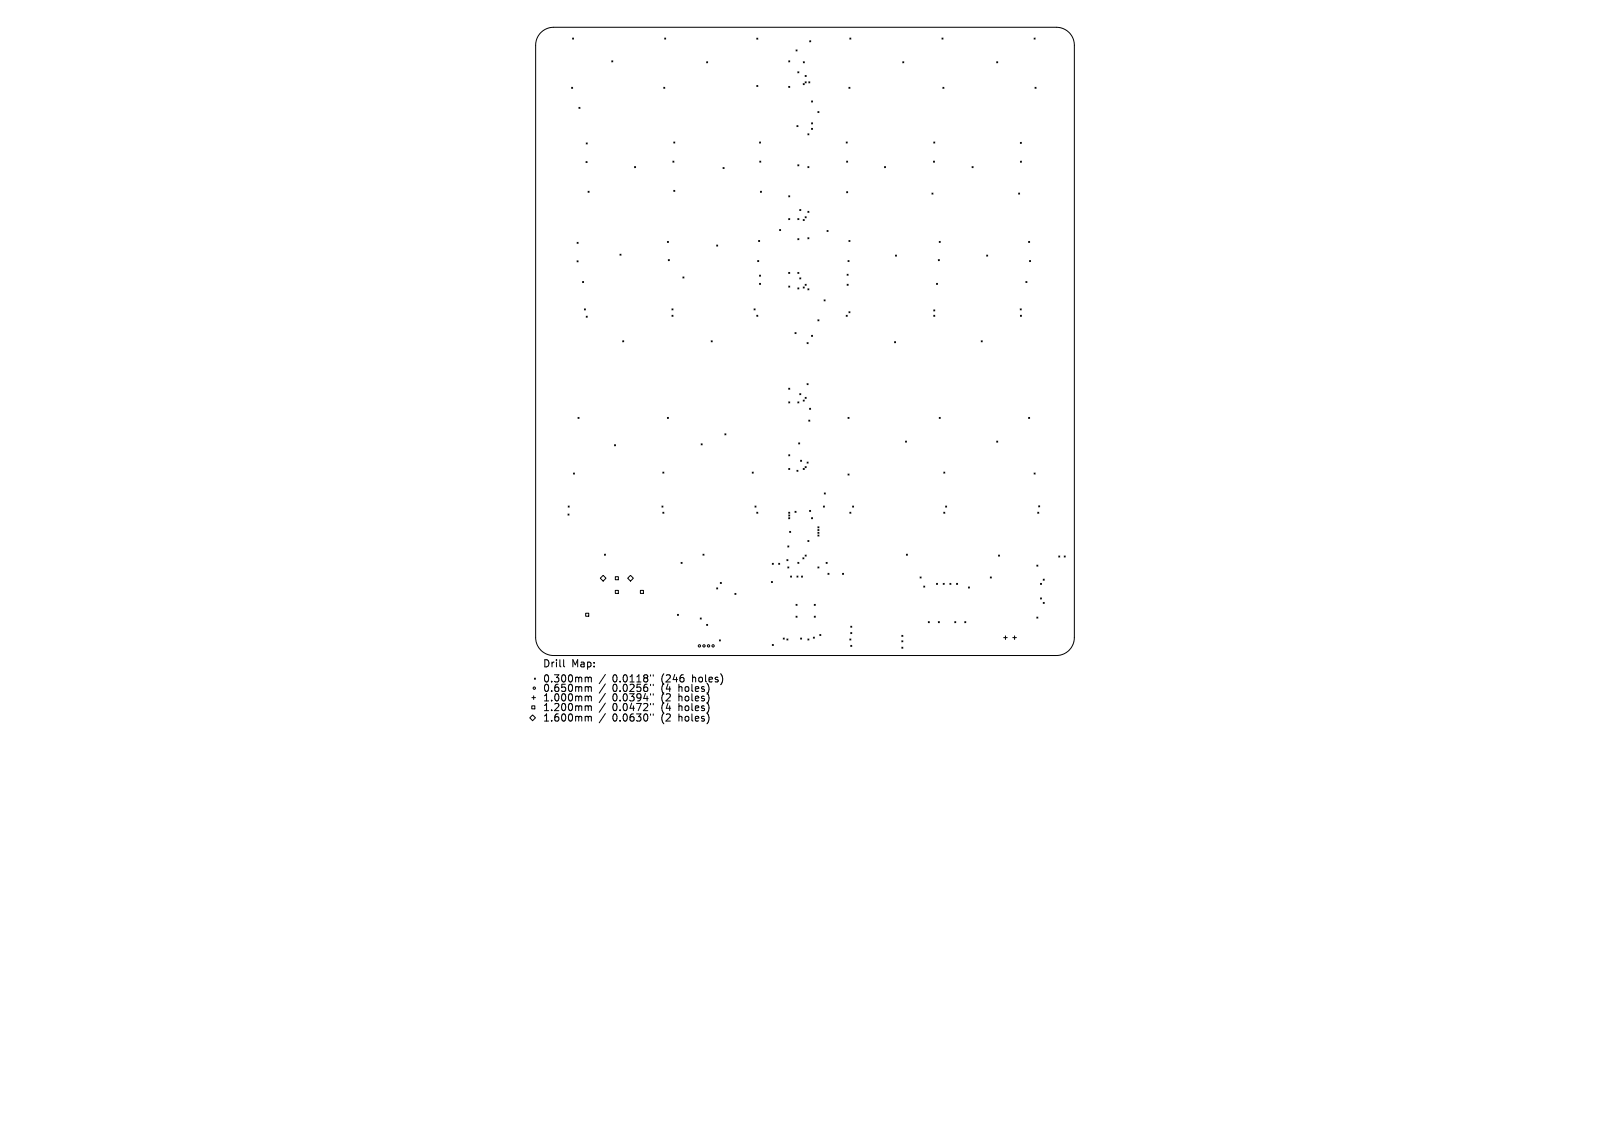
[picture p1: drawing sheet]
<svg xmlns="http://www.w3.org/2000/svg" width="297mm" height="210mm" viewBox="0 0 297 210" stroke-linecap="round" stroke-linejoin="round" font-family="sans-serif">
<defs><g id="words">
<g font-size="1.8">
<text x="100.1" y="123.3">Drill</text>
<text x="105.4" y="123.3">Map:</text>
<text x="100.1" y="126.1">0.300mm</text>
<text x="100.1" y="127.9">0.650mm</text>
<text x="100.1" y="129.6">1.000mm</text>
<text x="100.1" y="131.4">1.200mm</text>
<text x="113" y="126.1">0.0118&quot;</text>
<text x="113" y="127.9">0.0256&quot;</text>
<text x="113" y="129.6">0.0394&quot;</text>
<text x="113" y="131.4">0.0472&quot;</text>
<text x="122.1" y="126.1">(246</text>
<text x="122.1" y="127.9">(4</text>
<text x="122.1" y="129.6">(2</text>
<text x="122.1" y="131.4">(4</text>
<text x="125.4" y="127.9">holes)</text>
<text x="125.4" y="129.6">holes)</text>
<text x="125.4" y="131.4">holes)</text>
<text x="127.9" y="126.1">holes)</text>
<text x="100.1" y="133.3">1.600mm</text>
<text x="113" y="133.3">0.0630&quot;</text>
<text x="122.1" y="133.3">(2</text>
<text x="125.4" y="133.3">holes)</text>
</g>
</g></defs>
<g fill="none" stroke="#000" stroke-width=".18">
<path d="M99.8 6a3.3 3.3 0 0 1 2.3-1h92.8a3.3 3.3 0 0 1 3.3 3.3v109.4a3.3 3.3 0 0 1-3.3 3.3h-92.8a3.3 3.3 0 0 1-3.3-3.3v-109.4a3.3 3.3 0 0 1 1-2.3zM105.4 16.1l.2 .2M105.6 7l.2 .2M105.6 16.1l-.2 .2M105.8 7l-.2 .2M106.8 19.8l.2 .2M107 19.8l-.2 .2M112.8 11.2l.2 .2M113 11.2l-.2 .2M122.4 16.1l.2 .2M122.6 7l.2 .2M122.6 16.1l-.2 .2"/>
<path d="M122.8 7l-.2 .2M130.3 11.4l.2 .2M130.5 11.4l-.2 .2M139.6 7l.2 .2M139.6 15.8l.2 .2M139.8 7l-.2 .2M139.8 15.8l-.2 .2M145.5 11.2l.2 .2M145.5 15.9l.2 .2M145.7 11.2l-.2 .2M145.7 15.9l-.2 .2M146.8 9.2l.2 .2"/>
<path d="M147 9.2l-.2 .2M147.2 13.2l.2 .2M147.4 13.2l-.2 .2M148.2 15.4l.2 .2M148.2 11.4l.2 .2M148.4 15.4l-.2 .2M148.4 11.4l-.2 .2M148.5 13.9l.2 .2M148.5 15.1l.2 .2M148.7 15.1l-.2 .2M148.7 13.9l-.2 .2M149.2 15.1l.2 .2"/>
<path d="M149.4 7.5l.2 .2M149.4 15.1l-.2 .2M149.6 7.5l-.2 .2M149.7 18.6l.2 .2M149.9 18.6l-.2 .2M156.6 16.1l.2 .2M156.8 7l.2 .2M156.8 16.1l-.2 .2M157 7l-.2 .2M166.5 11.4l.2 .2M166.7 11.4l-.2 .2M173.8 7l.2 .2"/>
<path d="M173.9 16.1l.2 .2M174 7l-.2 .2M174.1 16.1l-.2 .2M183.9 11.4l.2 .2M184.1 11.4l-.2 .2M190.8 7l.2 .2M190.9 16.1l.2 .2M191 7l-.2 .2M191.1 16.1l-.2 .2M108.1 29.8l.2 .2M108.1 26.4l.2 .2M108.3 29.8l-.2 .2"/>
<path d="M108.3 26.4l-.2 .2M108.5 35.3l.2 .2M108.7 35.3l-.2 .2M117.1 30.7l.2 .2M117.3 30.7l-.2 .2M124.1 29.7l.2 .2M124.3 26.2l.2 .2M124.3 35.1l.2 .2M124.3 29.7l-.2 .2M124.5 26.2l-.2 .2M124.5 35.1l-.2 .2M133.4 30.9l.2 .2"/>
<path d="M133.6 30.9l-.2 .2M140.1 26.2l.2 .2M140.2 29.7l.1 .2M140.3 35.3l.2 .2M140.3 26.2l-.2 .2M140.3 29.7l-.1 .2M140.5 35.3l-.2 .2M145.5 36.1l.2 .2M145.7 36.1l-.2 .2M147 23.2l.2 .2M147.2 30.4l.2 .2M147.2 23.2l-.2 .2"/>
<path d="M147.4 30.4l-.2 .2M147.5 38.7l.2 .2M147.7 38.7l-.2 .2M149 24.7l.2 .2M149 30.7l.2 .2M149 39l.2 .2M149.2 24.7l-.2 .2M149.2 30.7l-.2 .2M149.2 39l-.2 .2M149.7 22.7l.2 .2M149.7 23.7l.2 .2M149.9 22.7l-.2 .2"/>
<path d="M149.9 23.7l-.2 .2M150.9 20.6l.2 .2M151.1 20.6l-.2 .2M156.1 26.2l.2 .2M156.2 29.7l.2 .2M156.2 35.4l.2 .2M156.3 26.2l-.2 .2M156.4 29.7l-.2 .2M156.4 35.4l-.2 .2M163.2 30.7l.2 .2M163.4 30.7l-.2 .2M171.9 35.6l.2 .2"/>
<path d="M172.1 35.6l-.2 .2M172.2 29.7l.2 .2M172.3 26.2l.1 .2M172.4 29.7l-.2 .2M172.4 26.2l-.1 .2M179.3 30.7l.2 .2M179.5 30.7l-.2 .2M187.9 35.6l.2 .2M188.1 35.6l-.2 .2M188.2 26.3l.2 .2M188.2 29.7l.2 .2M188.4 26.3l-.2 .2"/>
<path d="M188.4 29.7l-.2 .2M106.4 48.1l.2 .2M106.5 44.7l.2 .2M106.6 48.1l-.2 .2M106.7 44.7l-.2 .2M107.5 52l.2 .1M107.7 52l-.2 .1M107.8 57l.2 .2M108 57l-.2 .2M108.1 58.3l.2 .2M108.3 58.3l-.2 .2M114.4 46.9l.2 .2"/>
<path d="M114.6 46.9l-.2 .2M123.1 44.5l.2 .2M123.3 47.9l.2 .2M123.3 44.5l-.2 .2M123.5 47.9l-.2 .2M124 57l.2 .2M124 58.2l.2 .2M124.2 57l-.2 .2M124.2 58.2l-.2 .2M126 51.1l.2 .2M126.2 51.1l-.2 .2M132.2 45.2l.2 .2"/>
<path d="M132.4 45.2l-.2 .2M139.1 57l.2 .2M139.3 57l-.2 .2M139.6 58.2l.2 .2M139.8 48.1l.2 .2M139.8 58.2l-.2 .2M139.9 44.4l.2 .2M140 48.1l-.2 .2M140.1 50.8l.2 .2M140.1 52.3l.2 .2M140.1 44.4l-.2 .2M140.3 50.8l-.2 .2"/>
<path d="M140.3 52.3l-.2 .2M143.8 42.4l.2 .2M144 42.4l-.2 .2M145.5 40.3l.2 .2M145.5 50.3l.2 .2M145.5 52.8l.2 .2M145.7 40.3l-.2 .2M145.7 50.3l-.2 .2M145.7 52.8l-.2 .2M147.2 40.3l.2 .2M147.2 44l.2 .2M147.2 50.3l.2 .2"/>
<path d="M147.2 53.1l.2 .2M147.4 40.3l-.2 .2M147.4 44l-.2 .2M147.4 50.3l-.2 .2M147.4 53.1l-.2 .2M147.5 51.3l.2 .2M147.7 51.3l-.2 .2M148.2 40.5l.2 .2M148.2 53l.2 .2M148.4 40.5l-.2 .2M148.4 53l-.2 .2M148.5 40l.2 .2"/>
<path d="M148.5 52.5l.2 .2M148.7 40l-.2 .2M148.7 52.5l-.2 .2M149 43.9l.2 .2M149 53.3l.2 .2M149.2 43.9l-.2 .2M149.2 53.3l-.2 .2M150.9 59l.2 .2M151.1 59l-.2 .2M152 55.3l.2 .2M152.2 55.3l-.2 .2M152.6 42.5l.2 .2"/>
<path d="M152.8 42.5l-.2 .2M156.1 58.2l.2 .2M156.3 50.6l.2 .2M156.3 52.5l.2 .2M156.3 58.2l-.2 .2M156.4 48.1l.2 .2M156.5 50.6l-.2 .2M156.5 52.5l-.2 .2M156.6 44.4l.2 .2M156.6 57.5l.2 .2M156.6 48.1l-.2 .2M156.8 44.4l-.2 .2"/>
<path d="M156.8 57.5l-.2 .2M165.2 47.1l.2 .2M165.4 47.1l-.2 .2M172.3 57.2l.1 .2M172.3 58.2l.1 .2M172.4 57.2l-.1 .2M172.4 58.2l-.1 .2M172.8 52.3l.2 .2M173 52.3l-.2 .2M173.1 47.9l.2 .2M173.3 44.5l.2 .2M173.3 47.9l-.2 .2"/>
<path d="M173.5 44.5l-.2 .2M182 47.1l.2 .2M182.2 47.1l-.2 .2M188.2 57l.2 .2M188.2 58.2l.2 .2M188.4 57l-.2 .2M188.4 58.2l-.2 .2M189.2 52l.2 .1M189.4 52l-.2 .1M189.8 44.5l.2 .2M189.9 48.1l.2 .2M190 44.5l-.2 .2"/>
<path d="M190.1 48.1l-.2 .2M106.6 77l.2 .2M106.8 77l-.2 .2M114.9 62.9l.2 .2M115.1 62.9l-.2 .2M123.1 77l.2 .2M123.3 77l-.2 .2M131.2 62.9l.2 .2M131.4 62.9l-.2 .2M145.5 71.6l.2 .2M145.5 74.2l.2 .2M145.7 71.6l-.2 .2"/>
<path d="M145.7 74.2l-.2 .2M146.7 61.4l.2 .2M146.9 61.4l-.2 .2M147.2 74.2l.2 .2M147.4 74.2l-.2 .2M147.5 72.6l.2 .2M147.7 72.6l-.2 .2M148.2 73.8l.2 .2M148.4 73.8l-.2 .2M148.5 73.3l.2 .2M148.7 73.3l-.2 .2M148.9 63.2l.2 .2"/>
<path d="M148.9 70.8l.2 .2M149.1 70.8l-.2 .2M149.1 63.2l-.2 .2M149.2 77.5l.2 .2M149.3 75.3l.2 .2M149.4 77.5l-.2 .2M149.5 75.3l-.2 .2M149.7 61.9l.2 .2M149.9 61.9l-.2 .2M156.4 77l.2 .2M156.6 77l-.2 .2M165 63.1l.2 .2"/>
<path d="M165.2 63.1l-.2 .2M173.3 77l.2 .2M173.5 77l-.2 .2M181 62.9l.2 .2M181.2 62.9l-.2 .2M189.8 77l.2 .2M190 77l-.2 .2M104.8 94.9l.2 .2M104.8 93.4l.2 .2M105 94.9l-.2 .2M105 93.4l-.2 .2M105.8 87.3l.2 .2"/>
<path d="M106 87.3l-.2 .2M113.4 82.1l.2 .2M113.6 82.1l-.2 .2M122.1 93.4l.2 .2M122.3 87.1l.2 .2M122.3 94.5l.2 .2M122.3 93.4l-.2 .2M122.5 87.1l-.2 .2M122.5 94.5l-.2 .2M129.3 81.9l.2 .2M129.5 81.9l-.2 .2M133.7 80.1l.2 .2"/>
<path d="M133.9 80.1l-.2 .2M138.8 87.1l.2 .2M139 87.1l-.2 .2M139.3 93.4l.2 .2M139.5 93.4l-.2 .2M139.6 94.5l.2 .2M139.8 94.5l-.2 .2M145.5 83.9l.2 .2M145.5 86.4l.2 .2M145.5 94.5l.2 .2M145.5 95l.2 .2M145.5 95.5l.2 .2"/>
<path d="M145.7 98.1l.2 .2M145.7 83.9l-.2 .2M145.7 86.4l-.2 .2M145.7 94.5l-.2 .2M145.7 95l-.2 .2M145.7 95.5l-.2 .2M145.9 98.1l-.2 .2M146.7 94.4l.2 .2M146.9 94.4l-.2 .2M147 86.8l.2 .2M147.2 86.8l-.2 .2M147.3 81.7l.2 .2"/>
<path d="M147.5 81.7l-.2 .2M147.7 84.9l.2 .2M147.9 84.9l-.2 .2M148.2 86.4l.2 .2M148.4 86.4l-.2 .2M148.5 86.1l.2 .2M148.7 86.1l-.2 .2M148.9 85.3l.2 .2M149 99.7l.2 .2M149.1 85.3l-.2 .2M149.2 99.7l-.2 .2M149.3 94.2l.2 .2"/>
<path d="M149.5 94.2l-.2 .2M149.7 95.5l.2 .2M149.9 95.5l-.2 .2M150.9 97.2l.2 .2M150.9 97.7l.2 .2M150.9 98.2l.2 .2M150.9 98.7l.2 .2M151.1 98.7l-.2 .2M151.1 97.2l-.2 .2M151.1 97.7l-.2 .2M151.1 98.2l-.2 .2M151.9 93.4l.2 .2"/>
<path d="M152.1 91l.2 .2M152.1 93.4l-.2 .2M152.3 91l-.2 .2M156.4 87.5l.2 .2M156.6 87.5l-.2 .2M156.8 94.5l.2 .2M157 94.5l-.2 .2M157.3 93.4l.2 .2M157.5 93.4l-.2 .2M167 81.4l.2 .2M167.2 81.4l-.2 .2M174.1 87.1l.2 .2"/>
<path d="M174.1 94.5l.2 .2M174.3 87.1l-.2 .2M174.3 94.5l-.2 .2M174.4 93.4l.2 .2M174.6 93.4l-.2 .2M183.9 81.4l.2 .2M184.1 81.4l-.2 .2M190.8 87.3l.2 .2M191 87.3l-.2 .2M191.4 94.5l.2 .2M191.6 93.3l.2 .2M191.6 94.5l-.2 .2"/>
<path d="M191.8 93.3l-.2 .2M108 113.2h.6v.5h-.6zM111.3 106.2l.5 .5-.5 .5-.6-.5zM111.5 102.3l.2 .2M111.7 102.3l-.2 .2M113.5 106.4h.6v.6h-.6zM113.5 108.9h.6v.6h-.6zM116.3 106.2l.5 .5-.5 .5-.5-.5zM118.1 108.9h.6v.6h-.6zM125 113.4l.2 .2M125.2 113.4l-.2 .2M125.6 103.8l.2 .2"/>
<path d="M125.8 103.8l-.2 .2M129.2 114l.2 .2M129.4 114l-.2 .2M129.7 102.3l.2 .2M129.9 102.3l-.2 .2M130.3 115.2l.2 .2M130.5 115.2l-.2 .2M132.2 108.5l.2 .2M132.4 108.5l-.2 .2M132.7 118.1l.2 .2M132.9 107.5l.2 .2M132.9 118.1l-.2 .2"/>
<path d="M133.1 107.5l-.2 .2M135.6 109.5l.2 .2M135.8 109.5l-.2 .2M142.3 107.3l.2 .2M142.5 103.9l.2 .2M142.5 118.9l.2 .2M142.5 107.3l-.2 .2M142.7 103.9l-.2 .2M142.7 118.9l-.2 .2M143.6 103.9l.2 .2M143.8 103.9l-.2 .2M144.5 117.7l.2 .2"/>
<path d="M144.7 117.7l-.2 .2M145.2 103.3l.2 .2M145.2 117.9l.2 .2M145.3 100.8l.2 .1M145.3 104.6l.2 .2M145.4 103.3l-.2 .2M145.4 117.9l-.2 .2M145.5 100.8l-.2 .1M145.5 104.6l-.2 .2M145.8 106.3l.2 .2M146 106.3l-.2 .2M146.8 111.5l.2 .2"/>
<path d="M146.8 113.7l.2 .2M147 106.3l.2 .2M147 111.5l-.2 .2M147 113.7l-.2 .2M147.2 103.8l.2 .2M147.2 106.3l-.2 .2M147.4 103.8l-.2 .2M147.7 117.7l.2 .2M147.9 106.3l.1 .2M147.9 117.7l-.2 .2M148 106.3l-.1 .2M148.1 102.9l.2 .2"/>
<path d="M148.3 102.9l-.2 .2M148.5 102.4l.2 .2M148.7 102.4l-.2 .2M149 117.9l.2 .2M149.2 117.9l-.2 .2M150 117.6l.2 .2M150.2 111.5l.2 .2M150.2 113.7l.2 .2M150.2 117.6l-.2 .2M150.4 111.5l-.2 .2M150.4 113.7l-.2 .2M150.9 104.6l.2 .2"/>
<path d="M151.1 104.6l-.2 .2M151.2 117.1l.2 .2M151.4 117.1l-.2 .2M152.4 103.8l.2 .2M152.6 103.8l-.2 .2M152.7 105.8l.2 .2M152.9 105.8l-.2 .2M155.4 105.8l.2 .2M155.6 105.8l-.2 .2M156.8 117.9l.2 .2M156.9 115.6l.2 .2M156.9 116.7l.2 .2"/>
<path d="M156.9 119.1l.2 .2M157 117.9l-.2 .2M157.1 115.6l-.2 .2M157.1 116.7l-.2 .2M157.1 119.1l-.2 .2M166.4 117.2l.2 .2M166.4 118.3l.2 .1M166.4 119.4l.2 .2M166.6 117.2l-.2 .2M166.6 118.3l-.2 .1M166.6 119.4l-.2 .2M167.2 102.3l.2 .2"/>
<path d="M167.4 102.3l-.2 .2M169.7 106.5l.2 .2M169.9 106.5l-.2 .2M170.4 108.2l.2 .2M170.6 108.2l-.2 .2M171.2 114.7l.2 .2M171.4 114.7l-.2 .2M172.8 107.6l.2 .2M173 107.6l-.2 .2M173.1 114.7l.2 .2M173.3 114.7l-.2 .2M174 107.6l.2 .2"/>
<path d="M174.2 107.6l-.2 .2M175.2 107.6l.2 .2M175.4 107.6l-.2 .2M176.1 114.7l.2 .2M176.3 114.7l-.2 .2M176.5 107.6l.2 .2M176.7 107.6l-.2 .2M178 114.7l.2 .2M178.2 114.7l-.2 .2M178.6 108.3l.2 .2M178.8 108.3l-.2 .2M182.7 106.5l.2 .2"/>
<path d="M182.9 106.5l-.2 .2M184.2 102.4l.2 .2M184.4 102.4l-.2 .2M185.1 117.7h.7M185.5 117.3v.7M186.8 117.7h.7M187.2 117.3v.7M191.3 104.3l.2 .2M191.3 113.9l.2 .2M191.5 104.3l-.2 .2M191.5 113.9l-.2 .2M191.9 107.6l.2 .2"/>
<path d="M191.9 110.3l.2 .2M192.1 107.6l-.2 .2M192.1 110.3l-.2 .2M192.4 106.9l.2 .2M192.4 111.2l.2 .2M192.6 106.9l-.2 .2M192.6 111.2l-.2 .2M195.3 102.6l.2 .2M195.5 102.6l-.2 .2M196.3 102.6l.2 .2M196.5 102.6l-.2 .2M97.7 132.5l.6-.6 .5 .6-.5 .5z"/>
<path d="M98.1 130.3h.6v.5h-.6zM98.1 128.7h.7M98.4 128.4v.7M98.6 125.1l.2 .2M98.8 125.1l-.2 .2M104 121.7v1.2l.2 .2M108.1 125l.4 .2M108.1 126.7l.4 .2M108.1 128.5l.4 .2M108.1 130.3l.4 .1M108.1 132.2l.4 .2M108.5 125.2l.2-.2h.3l.1 .9"/>
<path d="M108.5 125.2v.7M108.5 126.9v.7M108.5 128.7v.6M108.5 130.4v.7M108.5 132.4v.7M108.5 126.9l.2-.2 .3 .1 .1 .8M108.5 128.7l.2-.2h.3l.1 .8M108.5 130.4l.2-.1h.3l.1 .8M108.5 132.4l.2-.2 .3 .1 .1 .8M111.7 124.5l-1.2 1.7M111.7 126.2l-1.2 1.7M111.7 128l-1.2 1.7"/>
<path d="M111.7 129.8l-1.2 1.7M111.7 131.7l-1.2 1.7M120 124.5v.3M120 126.3v.2M120 128v.3M120 129.8v.3M120 131.7v.3M120.5 124.5v.3M120.5 126.3v.2M120.5 128v.3M120.5 129.8v.3M120.5 131.7v.3"/>
<circle cx="129" cy="119.2" r=".22"/>
<circle cx="129.9" cy="119.2" r=".22"/>
<circle cx="130.7" cy="119.2" r=".22"/>
<circle cx="131.5" cy="119.2" r=".22"/>
<circle cx="98.6" cy="127" r=".22"/>
</g>
<use href="#words"/>
</svg>
